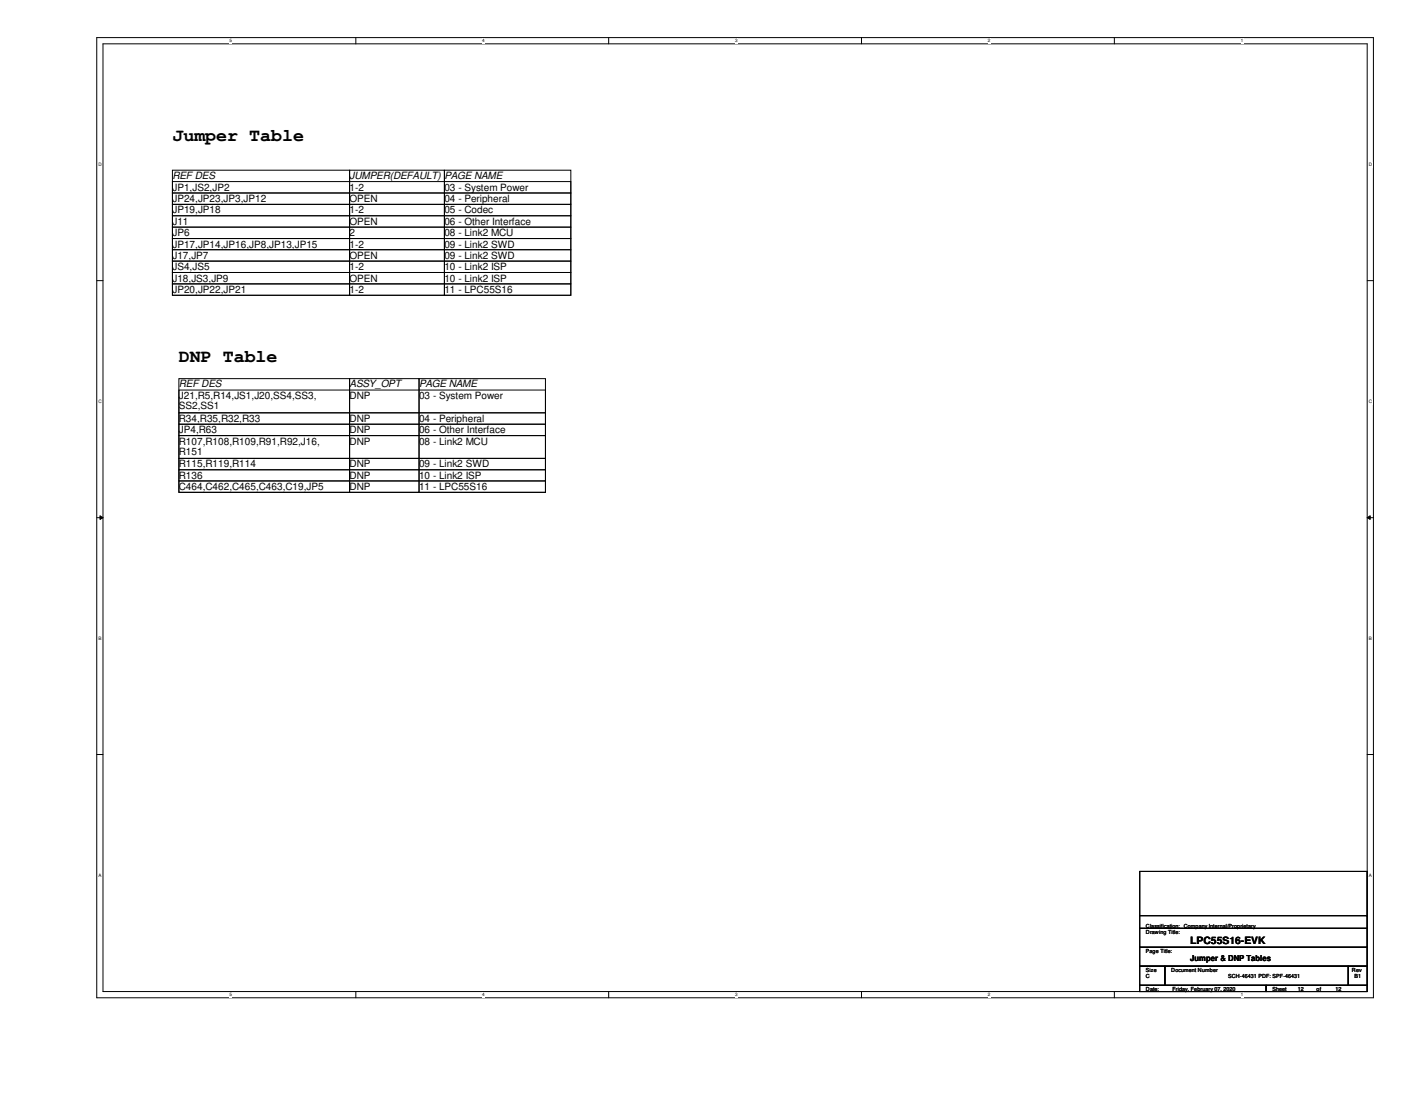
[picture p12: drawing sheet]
<svg xmlns="http://www.w3.org/2000/svg" width="279mm" height="216mm" viewBox="0 0 279 216" stroke-linecap="round" stroke-linejoin="round" font-family="sans-serif">
<defs><g id="words">
<g font-size="3.6">
<text x="34" y="27.8">Jumper Table</text>
<text x="35.2" y="71.4">DNP Table</text>
</g>
<g font-size="2">
<text x="34" y="35.3">REF DES</text>
<text x="68.8" y="35.3">JUMPER(DEFAULT) PAGE NAME</text>
<text x="34" y="37.5">JP1,JS2,JP2</text>
<text x="34" y="39.8">JP24,JP23,JP3,JP12</text>
<text x="68.8" y="39.8">OPEN</text>
<text x="68.8" y="37.5">1-2</text>
<text x="87.5" y="39.8">04 - Peripheral</text>
<text x="87.5" y="37.5">03 - System Power</text>
<text x="34" y="42">JP19,JP18</text>
<text x="34" y="44.3">J11</text>
<text x="34" y="46.5">JP6</text>
<text x="68.8" y="44.3">OPEN</text>
<text x="68.8" y="42">1-2</text>
<text x="68.8" y="46.5">2</text>
<text x="87.5" y="44.3">06 - Other Interface</text>
<text x="87.5" y="42">05 - Codec</text>
<text x="87.5" y="46.5">08 - Link2 MCU</text>
<text x="34" y="48.8">JP17,JP14,JP16,JP8,JP13,JP15</text>
<text x="34" y="51">J17,JP7</text>
<text x="34" y="53.2">JS4,JS5</text>
<text x="68.8" y="48.8">1-2</text>
<text x="68.8" y="53.2">1-2</text>
<text x="68.8" y="51">OPEN</text>
<text x="87.5" y="48.8">09 - Link2 SWD</text>
<text x="87.5" y="53.2">10 - Link2 ISP</text>
<text x="87.5" y="51">09 - Link2 SWD</text>
<text x="34" y="55.5">J18,JS3,JP9</text>
<text x="34" y="57.7">JP20,JP22,JP21</text>
<text x="68.8" y="55.5">OPEN</text>
<text x="68.8" y="57.7">1-2</text>
<text x="87.5" y="55.5">10 - Link2 ISP</text>
<text x="87.5" y="57.7">11 - LPC55S16</text>
<text x="35.2" y="76.3">REF DES</text>
<text x="68.8" y="76.3">ASSY_OPT</text>
<text x="82.5" y="76.3">PAGE NAME</text>
<text x="35.2" y="78.6">J21,R5,R14,JS1,J20,SS4,SS3,</text>
<text x="35.2" y="80.6">SS2,SS1</text>
<text x="35.2" y="83.1">R34,R35,R32,R33</text>
<text x="68.8" y="78.6">DNP</text>
<text x="68.8" y="83.1">DNP</text>
<text x="82.5" y="78.6">03 - System Power</text>
<text x="82.5" y="83.1">04 - Peripheral</text>
<text x="35.2" y="85.3">JP4,R63</text>
<text x="35.2" y="87.6">R107,R108,R109,R91,R92,J16,</text>
<text x="35.2" y="89.6">R151</text>
<text x="68.8" y="87.6">DNP</text>
<text x="68.8" y="85.3">DNP</text>
<text x="82.5" y="87.6">08 - Link2 MCU</text>
<text x="82.5" y="85.3">06 - Other Interface</text>
<text x="35.2" y="92.1">R115,R119,R114</text>
<text x="35.2" y="94.3">R136</text>
<text x="68.8" y="94.3">DNP</text>
<text x="68.8" y="92.1">DNP</text>
<text x="82.5" y="94.3">10 - Link2 ISP</text>
<text x="82.5" y="92.1">09 - Link2 SWD</text>
<text x="35.2" y="96.5">C464,C462,C465,C463,C19,JP5</text>
<text x="68.8" y="96.5">DNP</text>
<text x="82.5" y="96.5">11 - LPC55S16</text>
<text x="234.4" y="186">LPC55S16-EVK</text>
</g>
<text font-size="1.6" x="234.4" y="189.4">Jumper &amp; DNP Tables</text>
<g font-size="1.1">
<text x="225.6" y="183.9">Drawing Title:</text>
<text x="225.6" y="182.7">Classification: Company Internal/Proprietary</text>
<text x="225.6" y="187.7">Page Title:</text>
<text x="225.6" y="191.4">Size</text>
<text x="230.6" y="191.4">Document Number</text>
<text x="266.2" y="191.4">Rev</text>
<text x="225.6" y="195.2">Date:</text>
<text x="225.6" y="192.7">C</text>
<text x="230.8" y="195.2">Friday, February 07, 2020</text>
<text x="241.8" y="192.7">SCH-46431 PDF: SPF-46431</text>
<text x="250.5" y="195.2">Sheet</text>
<text x="255.5" y="195.2">12</text>
<text x="259.2" y="195.2">of</text>
<text x="263" y="195.2">12</text>
<text x="266.7" y="192.7">B1</text>
</g>
<g font-size=".9">
<text x="45.2" y="8.3">5</text>
<text x="95" y="8.3">4</text>
<text x="144.7" y="8.3">3</text>
<text x="194.5" y="8.3">2</text>
<text x="244.3" y="8.3">1</text>
<text x="19.4" y="32.8">D</text>
<text x="269.5" y="32.8">D</text>
<text x="19.4" y="79.4">C</text>
<text x="269.5" y="79.4">C</text>
<text x="19.4" y="126.1">B</text>
<text x="269.5" y="126.1">B</text>
<text x="19.4" y="172.8">A</text>
<text x="269.5" y="172.8">A</text>
<text x="45.2" y="196.3">5</text>
<text x="95" y="196.3">4</text>
<text x="144.7" y="196.3">3</text>
<text x="194.5" y="196.3">2</text>
<text x="244.3" y="196.3">1</text>
</g>
</g></defs>
<path d="M19.1 7.4h251.3v189.2h-251.3zM20.3 8.6h248.9v186.7h-248.9z" fill="none" stroke="#000" stroke-width=".2"/>
<g fill="#fff">
<path d="M45.2 7.5h.5v1.1h-.5z"/>
<path d="M45.2 195.5h.5v1h-.5z"/>
</g>
<path d="M70.1 7.4v1.2M70.1 195.3v1.3" fill="none" stroke="#000" stroke-width=".2"/>
<g fill="#fff">
<path d="M95 7.5h.5v1.1h-.5z"/>
<path d="M95 195.5h.5v1h-.5z"/>
</g>
<path d="M119.8 7.4v1.2M119.8 195.3v1.3" fill="none" stroke="#000" stroke-width=".2"/>
<g fill="#fff">
<path d="M144.7 7.5h.5v1.1h-.5z"/>
<path d="M144.7 195.5h.5v1h-.5z"/>
</g>
<path d="M169.6 7.4v1.2M169.6 195.3v1.3" fill="none" stroke="#000" stroke-width=".2"/>
<g fill="#fff">
<path d="M194.5 7.5h.5v1.1h-.5z"/>
<path d="M194.5 195.5h.5v1h-.5z"/>
</g>
<path d="M219.4 7.4v1.2M219.4 195.3v1.3" fill="none" stroke="#000" stroke-width=".2"/>
<g fill="#fff">
<path d="M244.3 7.5h.5v1.1h-.5z"/>
<path d="M244.3 195.5h.5v1h-.5z"/>
<path d="M19.4 32h.6v1h-.6z"/>
<path d="M269.5 32h.7v1h-.7z"/>
<path d="M19.4 78.6h.6v1h-.6z"/>
<path d="M269.5 78.6h.7v1h-.7z"/>
</g>
<path d="M19.1 55.3h1.2M269.2 55.3h1.2" fill="none" stroke="#000" stroke-width=".2"/>
<g fill="#fff">
<path d="M19.4 125.3h.6v1h-.6z"/>
<path d="M269.5 125.3h.6v1h-.6z"/>
</g>
<path d="M19.1 102h1.2M19.7 101.6l.6 .4-.6 .3zM269.2 102l.6-.4v.7zM269.2 102h1.2" fill="none" stroke="#000" stroke-width=".2"/>
<path d="M19.7 101.6l.6 .4-.6 .3zM269.2 102l.6-.4v.7z" fill="#000"/>
<g fill="#fff">
<path d="M19.4 172h.5v1h-.5z"/>
<path d="M269.5 172h.6v1h-.6z"/>
</g>
<g fill="none" stroke="#000" stroke-width=".2">
<path d="M34 35.8h78.4v2.2h-78.4zM34 38h78.4v2.3h-78.4zM34 33.5h34.8v24.7h-34.8zM68.8 33.5h18.7v24.7h-18.7zM87.5 33.5h24.9v24.7h-24.9zM34 40.3h78.4v2.2h-78.4zM34 42.5h78.4v2.2h-78.4zM34 44.7h78.4v2.3h-78.4zM34 47h78.4v2.2h-78.4zM34 49.2h78.4v2.2h-78.4zM34 51.4h78.4v2.3h-78.4zM34 53.7h78.4v2.2h-78.4z"/>
<path d="M34 55.9h78.4v2.3h-78.4zM35.2 76.8h72.2v4.5h-72.2zM35.2 74.6h33.6v22.4h-33.6zM68.8 74.6h13.7v22.4h-13.7zM82.5 74.6h24.9v22.4h-24.9zM35.2 81.3h72.2v2.3h-72.2zM35.2 83.6h72.2v2.2h-72.2zM35.2 85.8h72.2v4.5h-72.2zM35.2 90.3h72.2v2.2h-72.2zM35.2 92.5h72.2v2.2h-72.2zM35.2 94.7h72.2v2.3h-72.2zM19.1 148.6h1.2"/>
<path d="M269.2 148.6h1.2M224.4 171.7h44.8v11.2h-44.8zM224.4 182.9h44.8v3.7h-44.8zM224.4 186.6h44.8v3.7h-44.8zM224.4 190.3h5v3.8h-5zM224.4 194.1h24.9v1.2h-24.9zM224.4 180.4h44.8M229.4 190.3h36.1v3.8h-36.1zM249.3 194.1h19.9v1.2h-19.9zM265.5 190.3h3.7v3.8h-3.7zM269.2 180.4h.1"/>
</g>
<use href="#words"/>
</svg>
